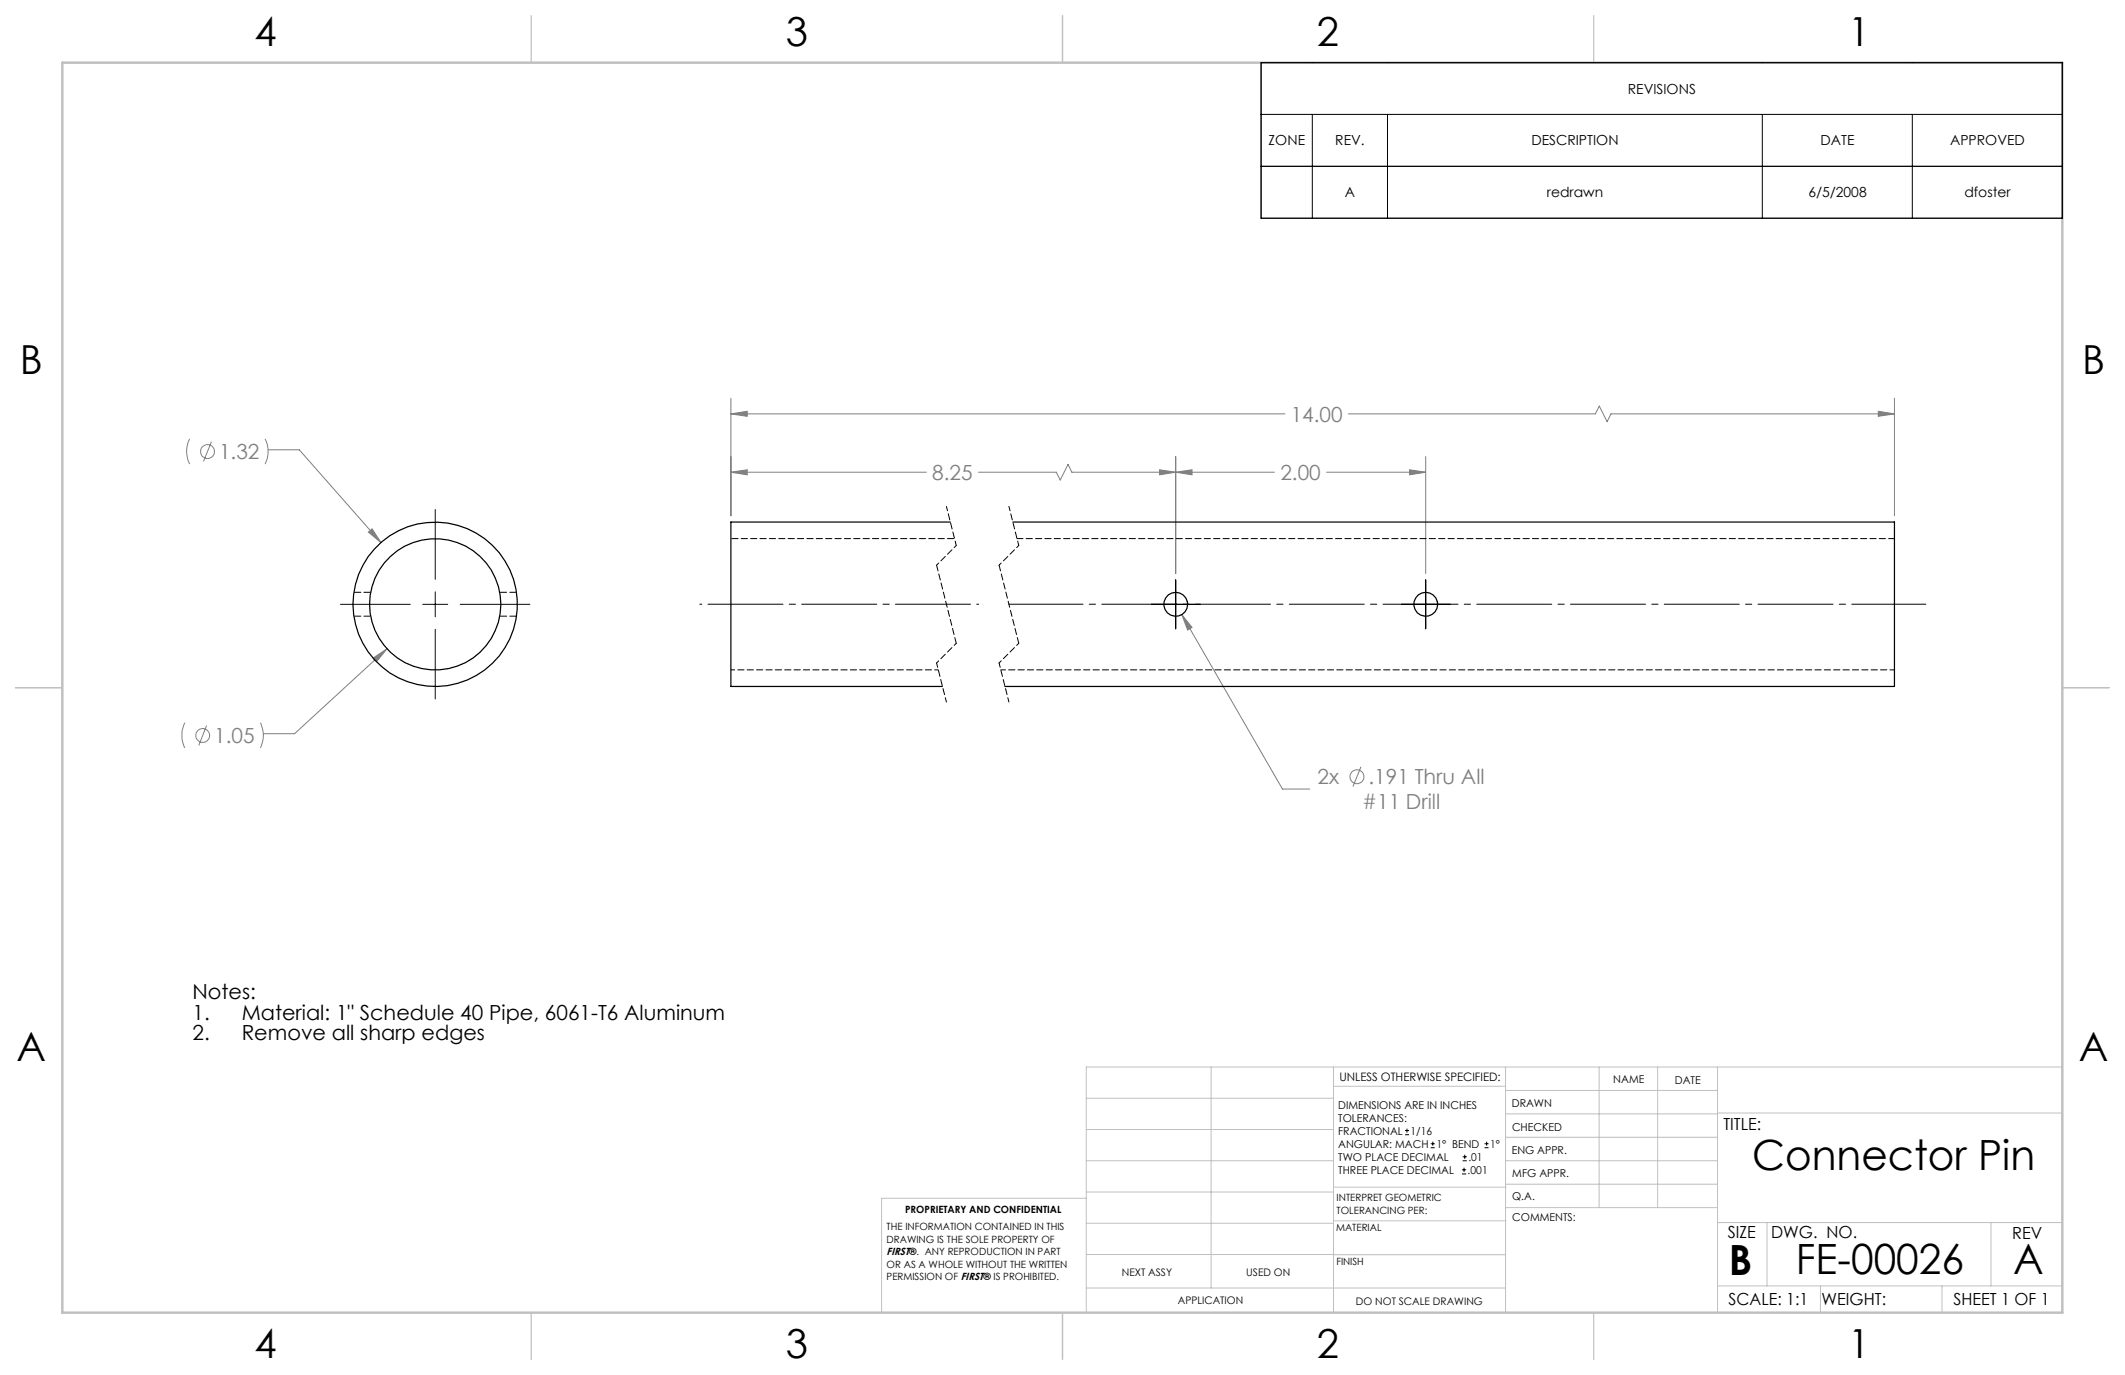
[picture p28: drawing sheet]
<svg xmlns="http://www.w3.org/2000/svg" width="432mm" height="279mm" viewBox="0 0 432 279" stroke-linecap="round" stroke-linejoin="round" font-family="sans-serif">
<defs><g id="words">
<g font-size="8.5">
<text x="356" y="237.7">Connector Pin</text>
<text x="351.3" y="259">B</text>
<text x="364.9" y="258.9">FE-00026</text>
<text x="409.1" y="258.9">A</text>
</g>
<g font-size="8.1">
<text x="51.7" y="9.3">4</text>
<text x="159.7" y="9.3">3</text>
<text x="267.6" y="9.3">2</text>
<text x="375.6" y="9.3">1</text>
<text x="4" y="76">B</text>
<text x="423.1" y="76">B</text>
<text x="3.3" y="215.7">A</text>
<text x="422.4" y="215.7">A</text>
<text x="51.7" y="276">4</text>
<text x="159.7" y="276">3</text>
<text x="267.6" y="276">2</text>
<text x="375.6" y="276">1</text>
</g>
<g font-size="4.2" fill="#7f7f7f">
<text x="262.3" y="85.7">14.00</text>
<text x="44.5" y="93.3">1.32</text>
<text x="189.4" y="97.6">8.25</text>
<text x="260.2" y="97.6">2.00</text>
<text x="43.5" y="151">1.05</text>
<text x="267.7" y="159.4">2x</text>
<text x="278.1" y="159.4">.191 Thru All</text>
<text x="276.8" y="164.5">#11 Drill</text>
</g>
<g font-size="4.2">
<text x="39.1" y="203">Notes:</text>
<text x="39.1" y="207.2">1.</text>
<text x="49.1" y="207.2">Material: 1&quot; Schedule 40 Pipe, 6061-T6 Aluminum</text>
<text x="39.1" y="211.4">2.</text>
<text x="49.1" y="211.4">Remove all sharp edges</text>
</g>
<g font-size="3.4">
<text x="350.2" y="229.5">TITLE:</text>
<text x="351.1" y="251.6">SIZE</text>
<text x="359.9" y="251.6">DWG. NO.</text>
<text x="408.9" y="251.7">REV</text>
<text x="351.2" y="265.2">SCALE: 1:1</text>
<text x="370.1" y="265.3">WEIGHT:</text>
<text x="396.9" y="265.2">SHEET 1 OF 1</text>
</g>
<g font-size="2.8">
<text x="330.8" y="19">REVISIONS</text>
<text x="257.8" y="29.6">ZONE</text>
<text x="271.3" y="29.6">REV.</text>
<text x="311.2" y="29.6">DESCRIPTION</text>
<text x="369.9" y="29.6">DATE</text>
<text x="396.3" y="29.6">APPROVED</text>
<text x="273.3" y="40.1">A</text>
<text x="314.3" y="40.1">redrawn</text>
<text x="367.5" y="40.1">6/5/2008</text>
<text x="399.2" y="40.1">dfoster</text>
</g>
<text font-size="2.4" x="272.2" y="219.7">UNLESS OTHERWISE SPECIFIED:</text>
<g font-size="2.2">
<text x="327.8" y="220.1">NAME</text>
<text x="340.3" y="220.2">DATE</text>
<text x="271.9" y="225.3">DIMENSIONS ARE IN INCHES</text>
<text x="271.9" y="227.9">TOLERANCES:</text>
<text x="307.2" y="224.9">DRAWN</text>
<text x="271.9" y="230.6">FRACTIONAL</text>
<text x="271.9" y="233.2">ANGULAR: MACH</text>
<text x="286.6" y="230.6">1/16</text>
<text x="291.9" y="233.2">1° BEND</text>
<text x="302.8" y="233.2">1°</text>
<text x="307.3" y="229.8">CHECKED</text>
<text x="271.9" y="238.5">THREE PLACE DECIMAL</text>
<text x="271.9" y="235.9">TWO PLACE DECIMAL</text>
<text x="298.2" y="238.5">.001</text>
<text x="298.4" y="235.9">.01</text>
<text x="307.2" y="234.5">ENG APPR.</text>
<text x="307.3" y="239.2">MFG APPR.</text>
<text x="307.3" y="243.9">Q.A.</text>
<text x="307.3" y="248.1">COMMENTS:</text>
</g>
<g font-size="2.1">
<text x="180.2" y="255.1">FIRST®. ANY REPRODUCTION IN PART</text>
<text x="227.9" y="259.2">NEXT ASSY</text>
<text x="253.3" y="259.2">USED ON</text>
<text x="239.3" y="265">APPLICATION</text>
<text x="275.5" y="265.1">DO NOT SCALE DRAWING</text>
</g>
<g font-size="2">
<text x="271.6" y="244.1">INTERPRET GEOMETRIC</text>
<text x="180.2" y="250">THE INFORMATION CONTAINED IN THIS</text>
<text x="183.9" y="246.4">PROPRIETARY AND CONFIDENTIAL</text>
<text x="271.5" y="250.2">MATERIAL</text>
<text x="271.6" y="246.6">TOLERANCING PER:</text>
<text x="180.2" y="252.5">DRAWING IS THE SOLE PROPERTY OF</text>
<text x="180.2" y="257.6">OR AS A WHOLE WITHOUT THE WRITTEN</text>
<text x="271.5" y="257">FINISH</text>
<text x="180.2" y="260.1">PERMISSION OF FIRST® IS PROHIBITED.</text>
</g>
</g></defs>
<g fill="none" stroke="#c0c0c0" stroke-width=".2">
<path d="M246.1 216.8v44.9M271 216.8v49.9M305.9 216.8v49.9M324.9 216.8v28.6M336.8 216.8v28.6M349 216.8v49.9M419.1 216.8h-198.4v49.9M220.7 235.9h50.3M220.7 229.5h50.3M220.7 223.2h50.3M271 220.7h34.9M305.9 231.1h43.1"/>
<path d="M305.9 226.3h43.1M305.9 221.6h43.1M305.9 235.9h43.1M349 226.2h70.1M220.7 248.6h50.3M220.7 242.2h50.3M220.7 254.9h50.3M220.7 243.5h-41.6v23.2M271 255h34.9M271 248.1h35M271 241.2h35M305.9 240.6h43.1"/>
<path d="M306 245.4h43M349 248.4h70.1M359.1 248.4v12.9M404.6 248.4v12.9M220.7 261.7h85.2M349 261.3h70.1M369.9 261.3v5.4M394.6 261.3v5.4"/>
</g>
<path d="M108 3.2v9.5M215.9 3.2v9.5M323.9 3.2v9.5M3.1 139.7h9.6M419.1 139.7h9.5M108 266.7v9.6M215.9 266.7v9.6M323.9 266.7v9.6" fill="none" stroke="#c0c0c0" stroke-width=".25"/>
<path d="M12.7 12.7h406.4v254h-406.4z" fill="none" stroke="#c0c0c0" stroke-width=".5"/>
<g fill="none" stroke="#7f7f7f" stroke-width=".2">
<path d="M38.5 89.2a5.7 5.7 0 0 0 0 5.1M43 89.7l-1.7 4.1M53.9 89.2a5.7 5.7 0 0 1 0 5.1M54.5 91.4h6.3l16.6 18.8M148.5 96l3.3-.5v1zM148.5 84.1l3.3-.5v1zM148.5 80.9v23.9M148.5 96h39.7M148.5 84.1h112.6M198.8 96h15.8l.8 1.5 1.6-3.1 .8 1.6h41.2M235.6 95.5l3.3 .5-3.3 .5zM238.9 96l3.3-.5v1z"/>
<path d="M238.9 92.8v23.8M269.6 96h20.1M274 84.1h50.2l.8-1.6 1.6 3.2 .7-1.6h57.7M286.4 95.5l3.3 .5-3.3 .5zM289.7 92.8v23.8M381.7 83.6l3.3 .5-3.3 .5zM385 80.9v23.9M74.9 108.1l.7-.6 1.8 2.7zM75.8 133.7l2.8-1.9-2.1 2.6zM78.6 131.8l-18.7 17.3h-6.4M240.1 124.9l2.1 2.6-.9 .5zM240.1 124.9l20.5 35.4h5.5"/>
<path d="M37.6 146.9a5.7 5.7 0 0 0 0 5.1M42 147.4l-1.6 4.1M52.9 146.9a5.7 5.7 0 0 1 0 5.1M276.5 155.8l-1.6 4"/>
<circle cx="42.2" cy="91.8" r="1.4"/>
<circle cx="41.2" cy="149.4" r="1.41"/>
<circle cx="275.7" cy="157.9" r="1.41"/>
</g>
<g fill="none" stroke="#000" stroke-width=".2">
<path d="M256.3 12.7h162.8v31.6h-162.8zM256.3 33.8h162.8M256.3 23.2h162.8M266.7 23.2v21.1M281.9 23.2v21.1M358.1 23.2v21.1M388.6 23.2v21.1M88.4 103.5v14.2M238.9 117.8v10M289.7 117.8v10M69.2 122.8h14.2M85.9 122.8h5.1"/>
<path d="M88.4 120.3v5M88.4 127.9v14.1M93.5 122.8h14.2M234 122.8h9.9M284.8 122.8h9.9"/>
</g>
<path d="M198.9 122.8h-56.7" fill="none" stroke="#000" stroke-width=".2" stroke-dasharray="15.2 1.3 1.3 1.3" stroke-dashoffset="-1.7"/>
<path d="M391.3 122.8h-186.3" fill="none" stroke="#000" stroke-width=".2" stroke-dasharray="15.2 1.3 1.3 1.3" stroke-dashoffset=".2"/>
<path d="M192.3 102.9l2 7.9M205 102.9l2 7.9M190.3 134.7l2 8M203 134.7l2 8" fill="none" stroke="#000" stroke-width=".2" stroke-dasharray="1.3 .6" stroke-dashoffset=".4"/>
<path d="M194.3 110.8l-4 4M207 110.8l-4 4M194.3 130.7l-4 4M207 130.7l-4 4" fill="none" stroke="#000" stroke-width=".2" stroke-dasharray="1.3 .6" stroke-dashoffset=".7"/>
<path d="M190.3 114.8l4 15.9M203 114.8l4 15.9" fill="none" stroke="#000" stroke-width=".2" stroke-dasharray="1.3 .6" stroke-dashoffset=".1"/>
<path d="M148.5 96l3.3-.5v1zM235.6 95.5l3.3 .5-3.3 .5zM286.4 95.5l3.3 .5-3.3 .5zM238.9 96l3.3-.5v1zM381.7 83.6l3.3 .5-3.3 .5zM148.5 84.1l3.3-.5v1zM240.1 124.9l1.2 3.1 .9-.5zM74.9 108.1l2.5 2.1-1.8-2.7zM75.8 133.7l.7 .7 2.1-2.6z" fill="#7f7f7f"/>
<g fill="none" stroke="#000" stroke-width=".25">
<path d="M193.1 106.1h-44.6v33.4h43M205.8 106.1h179.2v33.4h-180.8"/>
<circle cx="88.4" cy="122.8" r="16.7"/>
<circle cx="88.4" cy="122.8" r="13.3"/>
<circle cx="238.9" cy="122.8" r="2.42"/>
<circle cx="289.7" cy="122.8" r="2.42"/>
</g>
<path d="M203.4 136.1h181.6" fill="none" stroke="#000" stroke-width=".2" stroke-dasharray="1.3 .6" stroke-dashoffset=".3"/>
<path d="M385 109.4h-178.3" fill="none" stroke="#000" stroke-width=".2" stroke-dasharray="1.3 .6" stroke-dashoffset=".1"/>
<path d="M148.5 136.1h42.2" fill="none" stroke="#000" stroke-width=".2" stroke-dasharray="1.3 .6" stroke-dashoffset=".5"/>
<path d="M194 109.4h-45.5" fill="none" stroke="#000" stroke-width=".2" stroke-dasharray="1.3 .6" stroke-dashoffset="-.2"/>
<path d="M71.9 125.2h3.4M75.3 120.4h-3.4M101.6 125.2h3.4M105 120.4h-3.4" fill="none" stroke="#000" stroke-width=".2" stroke-dasharray="1.3 .6" stroke-dashoffset="-.1"/>
<g fill="none" stroke="#000" stroke-width=".2">
<path d="M285.5 230.6h.8M285.5 229.7h.8M285.9 229.3v.9M290.7 233.2h.8M290.7 232.4h.8M291.1 232v.8M297.1 238.5h.8M297.1 237.7h.8M297.2 235.9h.9M297.2 235.1h.9M297.5 237.3v.8M297.6 234.6v.9"/>
<path d="M301.7 233.2h.8M301.7 232.4h.8M302.1 232v.8"/>
</g>
<use href="#words"/>
</svg>
